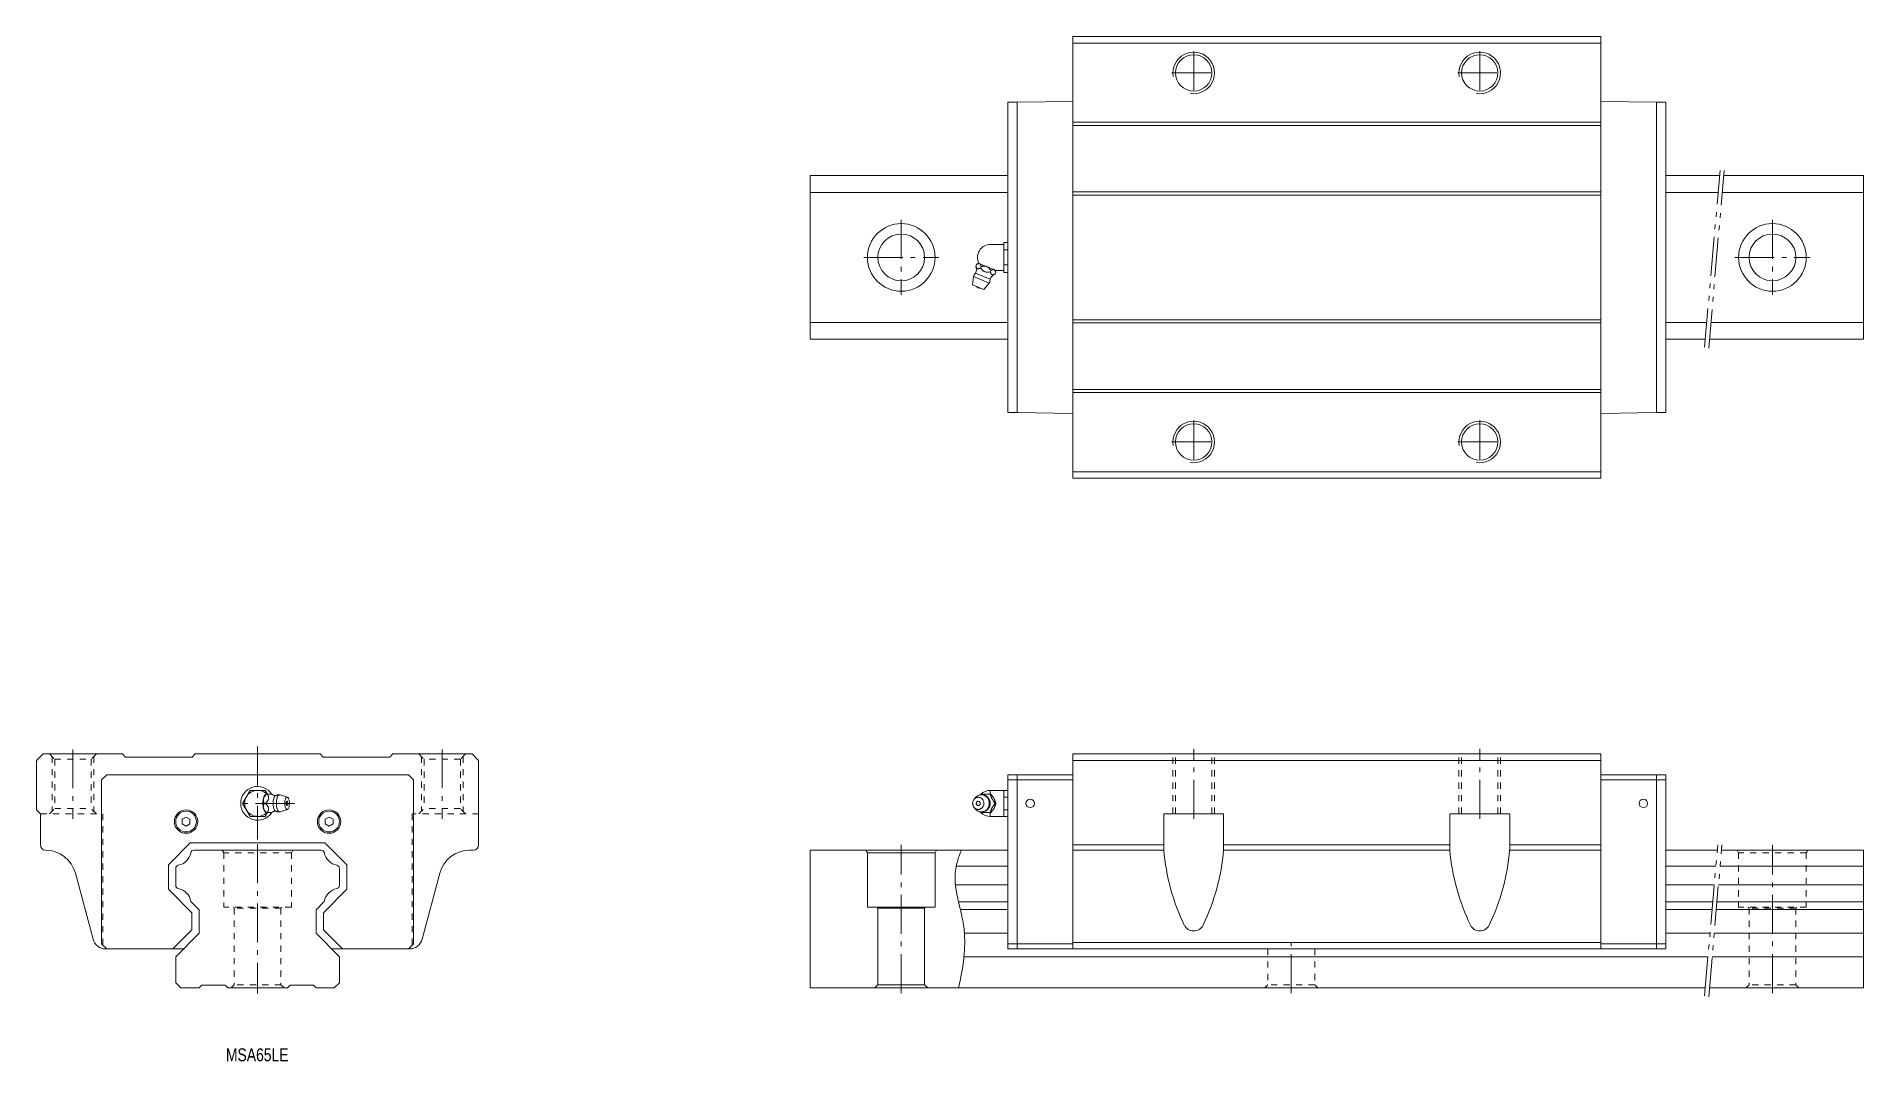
# Model space of a CAD drawing. Header units: inches. Extents: x -85 to 618, y -28 to 366.
import ezdxf

# ---------------------------------------------------------------- set-up
doc = ezdxf.new("R2010")
doc.units = ezdxf.units.IN
for name, pattern in [('CENTER', [22.8, 15, -3, 1.8, -3]), ('DASHED', [4.8, 2.4, -2.4]), ('PHANTOM', [27.6, 15, -3, 1.8, -3, 1.8, -3])]:
    doc.linetypes.add(name, pattern=pattern)
doc.layers.add('MSA45E [1]', color=7, linetype='Continuous', lineweight=0)
doc.styles.add('CK_TEXT_STYLE_0041', font='', dxfattribs={"width": 0.8, "height": 5})
doc.styles.get('CK_TEXT_STYLE_0041').set_extended_font_data('SMOOTH')

msp = doc.modelspace()

# ---------------------------------------------------------------- texts
at = {"layer": 'MSA45E [1]', "color": 4, "lineweight": 0, "insert": (-0.13, -23.25), "char_height": 5, "attachment_point": 2, "line_spacing_factor": 0.96, "style": 'CK_TEXT_STYLE_0041'}
msp.add_mtext('MSA65LE', dxfattribs=at)

# ---------------------------------------------------------------- linework, layer by layer
at = {"layer": 'MSA45E [1]', "color": 4, "linetype": 'Continuous', "lineweight": 0}
for p, q in [((313.46, 366.07), (313.46, 196.07)), ((313.46, 366.07), (516.46, 366.07)), ((516.46, 366.07), (516.46, 196.07)), ((313.46, 363.57), (516.46, 363.57)), ((288.46, 340.77), (288.46, 221.37)), ((288.46, 340.77), (292.06, 340.77)), ((313.46, 341.07), (292.06, 340.77)), ((292.06, 340.77), (292.06, 221.37)), ((516.46, 341.07), (537.86, 340.77)), ((537.86, 340.77), (537.86, 221.37)), ((541.46, 340.77), (537.86, 340.77)), ((541.46, 340.77), (541.46, 221.37)), ((313.46, 333.07), (516.46, 333.07)), ((313.46, 331.87), (516.46, 331.87)), ((212.5, 312.57), (288.46, 312.57)), ((212.5, 249.57), (212.5, 312.57)), ((541.46, 312.57), (562.18, 312.57)), ((563.79, 312.57), (617.5, 312.57)), ((617.5, 249.57), (617.5, 312.57)), ((212.5, 306.07), (288.46, 306.07)), ((313.46, 306.27), (516.46, 306.27)), ((313.46, 305.07), (516.46, 305.07)), ((541.46, 306.07), (561.61, 306.07)), ((563.22, 306.07), (617.5, 306.07)), ((286.97, 286.07, 0), (281.81, 286.07, 0)), ((286.97, 286.84), (286.97, 275.3)), ((286.97, 286.84), (288.46, 286.84)), ((286.97, 283.96), (288.46, 283.96)), ((288.46, 286.84), (288.46, 275.3)), ((541.46, 286.84), (541.46, 275.3)), ((276.11, 274.97, -0.2), (278.89, 273.82, -0.2)), ((276.17, 277.82, -0.2), (276.4, 278.37, -0.2)), ((277.58, 278.69, -0.2), (277.18, 278.86, -0.2)), ((277.58, 278.69, -0.2), (277.65, 278.66, -0.2)), ((280.34, 277.55, -0.2), (277.65, 278.66, -0.2)), ((278.03, 277.04, -0.2), (278.26, 277.6, -0.2)), ((280.34, 277.55, -0.2), (280.49, 277.49, -0.2)), ((283.18, 276.37, -0.2), (280.49, 277.49, -0.2)), ((281.77, 275.5, -0.2), (282, 276.05, -0.2)), ((283.18, 276.37, -0.2), (283.26, 276.34, -0.2)), ((283.65, 276.18, -0.2), (283.26, 276.34, -0.2)), ((283.63, 274.72, -0.2), (283.86, 275.28, -0.2)), ((286.97, 276.07, 0), (283.67, 276.07, 0)), ((286.97, 278.18), (288.46, 278.18)), ((286.97, 275.3), (288.46, 275.3)), ((274.96, 270.47, -0.2), (275.26, 273.7, -0.2)), ((274.96, 270.47, -0.2), (277.13, 269.57, -0.2)), ((275.26, 273.7, -0.2), (278.31, 272.44, -0.2)), ((277.13, 269.57, -0.2), (279.3, 268.67, -0.2)), ((278.31, 272.44, -0.2), (281.36, 271.17, -0.2)), ((278.89, 273.82, -0.2), (281.66, 272.67, -0.2)), ((281.36, 271.17, -0.2), (279.3, 268.67, -0.2)), ((212.5, 256.07), (288.46, 256.07)), ((313.46, 257.07), (516.46, 257.07)), ((313.46, 255.87), (516.46, 255.87)), ((541.46, 256.07), (557.24, 256.07)), ((558.85, 256.07), (617.5, 256.07)), ((212.5, 249.57), (288.46, 249.57)), ((541.46, 249.57), (556.67, 249.57)), ((558.28, 249.57), (617.5, 249.57)), ((313.46, 230.27), (516.46, 230.27)), ((313.46, 229.07), (516.46, 229.07)), ((288.46, 221.37), (292.06, 221.37)), ((313.46, 221.07), (292.06, 221.37)), ((516.46, 221.07), (537.86, 221.37)), ((541.46, 221.37), (537.86, 221.37)), ((313.46, 198.57), (516.46, 198.57)), ((313.46, 196.07), (516.46, 196.07)), ((-82.5, 90), (-85, 87.5)), ((-85, 87.5), (-85, 68.5)), ((-82.5, 90), (-52, 90)), ((-52, 90), (-50.8, 88.8)), ((-50.8, 88.8), (-25.2, 88.8)), ((-24, 90), (-25.2, 88.8)), ((24, 90), (-24, 90)), ((24, 90), (25.2, 88.8)), ((50.8, 88.8), (25.2, 88.8)), ((52, 90), (50.8, 88.8)), ((82.5, 90), (52, 90)), ((85, 87.5), (82.5, 90)), ((85, 87.5), (85, 55)), ((313.46, 90), (516.46, 90)), ((313.46, 15), (313.46, 90)), ((313.46, 87.5), (516.46, 87.5)), ((516.46, 15), (516.46, 90)), ((-60, 80), (-58, 82)), ((-60, 80), (-60, 17)), ((-58, 82), (0, 82)), ((58, 82), (0, 82)), ((60, 80), (58, 82)), ((60, 80), (60, 17)), ((288.46, 15), (288.46, 82)), ((288.46, 82), (313.46, 82)), ((288.46, 80), (313.46, 80)), ((292.06, 15), (292.06, 82)), ((516.46, 82), (541.46, 82)), ((516.46, 80), (541.46, 80)), ((537.86, 15), (537.86, 82)), ((541.46, 15), (541.46, 82)), ((-2.89, 75.99, -10.15), (-5.77, 71, -10.15)), ((-5.77, 71, -10.15), (-2.89, 65.99, -10.16)), ((2.9, 75.99, -10.16), (-2.89, 75.99, -10.16)), ((2.22, 72.68), (2.25, 72.82)), ((3.09, 71), (2.54, 71)), ((3.76, 74.48, -9.81), (2.9, 75.99, -10.16)), ((3.22, 74.5), (3.31, 74.5)), ((3.87, 74.5), (3.31, 74.5)), ((3.87, 74.5), (5.51, 74.5)), ((8.64, 74.27), (11.45, 73.33)), ((275.52, 72.58, 10.72), (276.06, 73.22, 10.72)), ((278.03, 74.5, 10.72), (281.77, 74.5, 10.72)), ((281.73, 76), (281.73, 74.49, 3.58)), ((288.46, 76), (281.73, 76)), ((281.77, 74.5, 10.72), (282, 74.5, 10.72)), ((283.18, 72.82, 10.72), (283.26, 72.68, 10.72)), ((283.63, 71, 10.72), (283.86, 71, 10.72)), ((286.97, 76), (286.97, 66)), ((288.46, 73.45, 4.36), (286.97, 73.45, 4.36)), ((288.46, 76), (288.46, 66)), ((-85, 68.5), (-83.5, 67)), ((-83.5, 67), (-83.5, 55)), ((-27.5, 65.73), (-29, 64.87)), ((-29, 64.87), (-29, 63.13)), ((-26, 64.87), (-27.5, 65.73)), ((-26, 64.87), (-26, 63.13)), ((-2.89, 65.99, -10.16), (2.89, 66, -10.15)), ((2.25, 69.18), (2.22, 69.32)), ((2.89, 66, -10.15), (3.76, 67.51, -9.81)), ((3.31, 67.5), (3.22, 67.5)), ((3.87, 67.5), (3.31, 67.5)), ((5.5, 67.5), (3.87, 67.5)), ((11.45, 68.67), (8.64, 67.72)), ((27.5, 65.73), (26, 64.87)), ((26, 64.87), (26, 63.13)), ((29, 64.87), (27.5, 65.73)), ((29, 64.87), (29, 63.13)), ((276.06, 68.78, 10.72), (275.52, 69.42, 10.72)), ((281.77, 67.5, 10.72), (278.03, 67.5, 10.72)), ((281.73, 66), (281.73, 67.51, 3.58)), ((288.46, 66), (281.73, 66)), ((281.77, 67.5, 10.72), (282, 67.5, 10.72)), ((283.26, 69.32, 10.72), (283.18, 69.18, 10.72)), ((288.46, 68.53, 4.35), (286.97, 68.53, 4.35)), ((348.46, 67), (371.46, 67)), ((348.46, 53), (348.46, 67)), ((371.46, 53), (371.46, 67)), ((458.46, 53), (458.46, 67)), ((458.46, 67), (481.46, 67)), ((481.46, 53), (481.46, 67)), ((-27.5, 62.27), (-29, 63.13)), ((-26, 63.13), (-27.5, 62.27)), ((27.5, 62.27), (26, 63.13)), ((29, 63.13), (27.5, 62.27)), ((-25.91, 55.8), (-34.3, 47.41)), ((25.91, 55.8), (-25.91, 55.8)), ((25.91, 55.8), (34.3, 47.41)), ((83, 53), (81.66, 53)), ((212.5, 53), (288.46, 53)), ((212.5, 0), (212.5, 53)), ((233.92, 53), (234.5, 52)), ((260.5, 52), (234.5, 52)), ((234.5, 52), (234.5, 31)), ((261.08, 53), (260.5, 52)), ((260.5, 52), (260.5, 31)), ((313.46, 55), (348.46, 55)), ((313.46, 53), (348.46, 53)), ((371.46, 55), (458.46, 55)), ((371.46, 53), (458.46, 53)), ((481.46, 55), (516.46, 55)), ((481.46, 53), (516.46, 53)), ((541.46, 53), (561.31, 53)), ((562.91, 53), (617.5, 53)), ((617.5, 53), (617.5, 0)), ((-70.07, 44.11), (-63.26, 18.71)), ((-34.3, 47.41), (-34.3, 37.94)), ((34.3, 47.41), (34.3, 37.94)), ((70.07, 44.11), (63.26, 18.71)), ((268.66, 46.89), (288.46, 46.89)), ((541.46, 46.89), (560.77, 46.89)), ((562.38, 46.89), (617.5, 46.89)), ((-34.3, 37.94), (-25.3, 28.94)), ((34.3, 37.94), (25.3, 28.94)), ((268.33, 39.69), (288.46, 39.69)), ((541.46, 39.69), (560.14, 39.69)), ((561.75, 39.69), (617.5, 39.69)), ((-25.3, 28.94), (-25.3, 22.3)), ((25.3, 28.94), (25.3, 22.3)), ((260.5, 31), (234.5, 31)), ((238.2, 31), (238.5, 30.7)), ((256.5, 30.7), (238.5, 30.7)), ((238.5, 30.7), (238.5, 1.2)), ((256.8, 31), (256.5, 30.7)), ((256.5, 30.7), (256.5, 1.2)), ((269.54, 33.06), (288.46, 33.06)), ((270.24, 30.14), (288.46, 30.14)), ((541.46, 33.06), (559.56, 33.06)), ((541.46, 30.14), (559.31, 30.14)), ((560.91, 30.14), (617.5, 30.14)), ((561.17, 33.06), (617.5, 33.06)), ((-32.6, 15), (-25.3, 22.3)), ((32.6, 15), (25.3, 22.3)), ((271.78, 21.1), (288.46, 21.1)), ((541.46, 21.1), (558.52, 21.1)), ((560.12, 21.1), (617.5, 21.1)), ((-60, 17), (-58, 15)), ((-59.3, 15), (-28.5, 15)), ((-58.43, 15), (-42.15, 15)), ((59.3, 15), (28.5, 15)), ((58.43, 15), (42.15, 15)), ((60, 17), (58, 15)), ((288.46, 17), (313.46, 17)), ((288.46, 15), (541.46, 15)), ((313.46, 17.5), (516.46, 17.5)), ((541.46, 17), (516.46, 17)), ((271.64, 12), (557.72, 12)), ((559.33, 12), (617.5, 12)), ((212.5, 0), (556.67, 0)), ((238.5, 1.2), (237.3, 0)), ((256.5, 1.2), (238.5, 1.2)), ((257.7, 0), (256.5, 1.2)), ((558.28, 0), (617.5, 0))]:
    msp.add_line(p, q, dxfattribs=at)
at = {"layer": 'MSA45E [1]', "color": 253, "linetype": 'CENTER', "lineweight": 0}
for p, q in [((359.96, 360.47), (359.96, 343.67)), ((469.96, 360.47), (469.96, 343.67)), ((351.56, 352.07), (368.36, 352.07)), ((461.56, 352.07), (478.36, 352.07)), ((247.5, 295.47), (247.5, 266.67)), ((582.5, 295.47), (582.5, 266.67)), ((233.1, 281.07), (261.9, 281.07)), ((568.1, 281.07), (596.9, 281.07)), ((359.96, 218.47), (359.96, 201.67)), ((469.96, 218.47), (469.96, 201.67)), ((351.56, 210.07), (368.36, 210.07)), ((461.56, 210.07), (478.36, 210.07)), ((-71, 91.79), (-71, 65)), ((0, 92.88), (0, 57.09)), ((71, 91.79), (71, 65)), ((359.96, 65), (359.96, 92)), ((469.96, 65), (469.96, 92)), ((14.24, 71), (-8.57, 71)), ((0, 55.26), (0, -2.22)), ((247.5, -2), (247.5, 55)), ((582.5, -2), (582.5, 55)), ((397.5, -2), (397.5, 17.5))]:
    msp.add_line(p, q, dxfattribs=at)
at = {"layer": 'MSA45E [1]', "color": 253, "linetype": 'PHANTOM', "lineweight": 0}
for p, q in [((556.41, 246.53), (562.36, 314.57)), ((557.98, 246.14), (563.96, 314.57)), ((556.41, -3.04), (561.48, 55)), ((557.98, -3.43), (563.09, 55))]:
    msp.add_line(p, q, dxfattribs=at)
at = {"layer": 'MSA45E [1]', "color": 253, "linetype": 'DASHED', "lineweight": 0}
for p, q in [((-80, 90), (-78, 88)), ((-79, 89), (-79, 68)), ((-78, 88), (-64, 88)), ((-78, 88), (-78, 69)), ((-62, 90), (-64, 88)), ((-64, 88), (-64, 69)), ((-63, 89), (-63, 68)), ((62, 90), (64, 88)), ((63, 89), (63, 68)), ((78, 88), (64, 88)), ((64, 88), (64, 69)), ((80, 90), (78, 88)), ((78, 88), (78, 69)), ((79, 89), (79, 68)), ((351.96, 67), (351.96, 90)), ((352.96, 67), (352.96, 90)), ((366.96, 67), (366.96, 90)), ((367.96, 67), (367.96, 90)), ((461.96, 67), (461.96, 90)), ((462.96, 67), (462.96, 90)), ((476.96, 67), (476.96, 90)), ((477.96, 67), (477.96, 90)), ((275.16, 71, 10.72), (274.96, 71, 10.72)), ((-83.5, 67), (-59.5, 67)), ((-80, 67), (-78, 69)), ((-78, 69), (-64, 69)), ((-62, 67), (-64, 69)), ((-59.5, 67), (-59.5, 15.12)), ((85, 67), (59.5, 67)), ((59.5, 67), (59.5, 15.12)), ((62, 67), (64, 69)), ((78, 69), (64, 69)), ((80, 67), (78, 69)), ((-13.58, 53), (-13, 52)), ((-13.58, 53), (-13, 52)), ((-13, 52), (-13, 31)), ((-13, 52), (-13, 31)), ((13, 52), (-13, 52)), ((13.58, 53), (13, 52)), ((13.58, 53), (13, 52)), ((13, 52), (13, 31)), ((13, 52), (13, 31)), ((568.92, 53), (569.5, 52)), ((595.5, 52), (569.5, 52)), ((569.5, 52), (569.5, 31)), ((596.08, 53), (595.5, 52)), ((595.5, 52), (595.5, 31)), ((13, 31), (-13, 31)), ((-9.3, 31), (-9, 30.7)), ((-9.3, 31), (-9, 30.7)), ((-9, 30.7), (-9, 1.2)), ((9, 30.7), (-9, 30.7)), ((9.3, 31), (9, 30.7)), ((9.3, 31), (9, 30.7)), ((9, 30.7), (9, 1.2)), ((595.5, 31), (569.5, 31)), ((573.2, 31), (573.5, 30.7)), ((591.5, 30.7), (573.5, 30.7)), ((573.5, 30.7), (573.5, 1.2)), ((591.8, 31), (591.5, 30.7)), ((591.5, 30.7), (591.5, 1.2)), ((388.5, 15), (388.5, 1.2)), ((406.5, 15), (406.5, 1.2)), ((-9, 1.2), (-10.2, 0)), ((9, 1.2), (-9, 1.2)), ((10.2, 0), (9, 1.2)), ((388.5, 1.2), (387.3, 0)), ((406.5, 1.2), (388.5, 1.2)), ((407.7, 0), (406.5, 1.2)), ((573.5, 1.2), (572.3, 0)), ((591.5, 1.2), (573.5, 1.2)), ((592.7, 0), (591.5, 1.2))]:
    msp.add_line(p, q, dxfattribs=at)
at = {"layer": 'MSA45E [1]', "color": 4, "linetype": 'Continuous', "lineweight": 0, "extrusion": (2.92317e-06, 1.46166e-06, 1)}
msp.add_line((-24.5, 53, 0), (24.5, 53, 0), dxfattribs=at)
at = {"layer": 'MSA45E [1]', "color": 4, "linetype": 'Continuous', "lineweight": 0, "extrusion": (2.92317e-06, 0, 1)}
for p, q in [((-31.5, 46, 0), (-31.5, 39.4, 0)), ((31.5, 46, 0), (31.5, 39.4, 0)), ((-25.65, 33.25, 0), (-22.5, 30.1, 0)), ((-22.5, 30.1, 0), (-22.5, 21, 0)), ((25.65, 33.25, 0), (22.5, 30.1, 0)), ((25.65, 33.25, 0), (22.5, 30.1, 0)), ((22.5, 30.1, 0), (22.5, 21, 0)), ((-22.5, 21, 0), (-31.5, 12, 0)), ((22.5, 21, 0), (31.5, 12, 0)), ((-31.5, 12, 0), (-31.5, 2, 0)), ((31.5, 12, 0), (31.5, 2, 0)), ((-31.5, 2, 0), (-29.5, 0, 0)), ((-29.5, 0, 0), (-22.5, 0, 0)), ((-21.5, 1, 0), (-22.5, 0, 0)), ((-21.5, 1, 0), (-12.5, 1, 0)), ((-12.5, 1, 0), (-11.5, 0, 0)), ((-11.5, 0, 0), (11.5, 0, 0)), ((12.5, 1, 0), (11.5, 0, 0)), ((21.5, 1, 0), (12.5, 1, 0)), ((21.5, 1, 0), (22.5, 0, 0)), ((29.5, 0, 0), (22.5, 0, 0)), ((31.5, 2, 0), (29.5, 0, 0))]:
    msp.add_line(p, q, dxfattribs=at)
at = {"layer": 'MSA45E [1]', "color": 4, "linetype": 'Continuous', "lineweight": 0}
for points in [[(276.17, 277.82), (276.2, 277.73), (276.23, 277.64), (276.26, 277.55), (276.3, 277.47), (276.33, 277.38), (276.37, 277.3), (276.4, 277.22), (276.44, 277.14), (276.48, 277.07), (276.51, 277.02), (276.54, 276.98), (276.56, 276.94), (276.59, 276.91), (276.63, 276.87), (276.66, 276.84), (276.69, 276.81), (276.73, 276.78), (276.76, 276.76), (276.8, 276.74), (276.84, 276.73), (276.89, 276.71), (276.93, 276.71), (276.97, 276.7), (277.02, 276.7), (277.07, 276.7), (277.11, 276.7), (277.16, 276.71), (277.25, 276.73), (277.35, 276.76), (277.45, 276.79), (277.54, 276.82), (277.64, 276.86), (277.74, 276.91), (277.84, 276.95), (277.94, 277), (278.03, 277.04)], [(277.58, 278.69), (277.55, 278.7), (277.52, 278.71), (277.48, 278.71), (277.45, 278.72), (277.41, 278.72), (277.38, 278.72), (277.34, 278.72), (277.31, 278.71), (277.27, 278.71), (277.18, 278.69), (277.08, 278.66), (276.99, 278.63), (276.89, 278.59), (276.79, 278.55), (276.69, 278.51), (276.59, 278.46), (276.5, 278.42), (276.4, 278.37)], [(278.03, 277.04), (278.19, 276.85), (278.35, 276.66), (278.51, 276.46), (278.68, 276.28), (278.85, 276.1), (279.03, 275.94), (279.23, 275.79), (279.43, 275.67), (279.65, 275.56), (279.87, 275.49), (280.1, 275.44), (280.34, 275.41), (280.57, 275.4), (280.81, 275.41), (281.05, 275.42), (281.29, 275.45), (281.53, 275.47), (281.77, 275.5)], [(280.34, 277.55), (280.28, 277.57), (280.22, 277.59), (280.15, 277.61), (280.09, 277.62), (280.03, 277.64), (279.96, 277.65), (279.9, 277.66), (279.83, 277.67), (279.76, 277.67), (279.6, 277.68), (279.43, 277.69), (279.26, 277.69), (279.1, 277.68), (278.93, 277.67), (278.76, 277.65), (278.6, 277.63), (278.43, 277.62), (278.26, 277.6)], [(282, 276.05), (281.91, 276.16), (281.82, 276.28), (281.73, 276.39), (281.63, 276.5), (281.54, 276.61), (281.45, 276.72), (281.35, 276.82), (281.25, 276.93), (281.15, 277.03), (281.08, 277.08), (281.02, 277.14), (280.95, 277.2), (280.88, 277.25), (280.81, 277.3), (280.74, 277.35), (280.67, 277.39), (280.59, 277.44), (280.52, 277.47), (280.51, 277.48), (280.51, 277.48), (280.51, 277.48), (280.51, 277.48), (280.5, 277.48), (280.5, 277.48), (280.5, 277.48), (280.49, 277.49), (280.49, 277.49)], [(281.77, 275.5), (281.8, 275.41), (281.83, 275.32), (281.86, 275.23), (281.9, 275.15), (281.93, 275.06), (281.97, 274.98), (282, 274.9), (282.04, 274.82), (282.08, 274.75), (282.11, 274.7), (282.14, 274.66), (282.17, 274.62), (282.2, 274.59), (282.23, 274.55), (282.26, 274.52), (282.29, 274.49), (282.33, 274.46), (282.36, 274.44), (282.4, 274.42), (282.44, 274.41), (282.49, 274.39), (282.53, 274.39), (282.57, 274.38), (282.62, 274.38), (282.67, 274.38), (282.71, 274.38), (282.76, 274.39), (282.85, 274.41), (282.95, 274.44), (283.05, 274.47), (283.14, 274.5), (283.24, 274.54), (283.34, 274.59), (283.44, 274.63), (283.54, 274.68), (283.63, 274.72)], [(283.18, 276.37), (283.12, 276.39), (283.06, 276.4), (283, 276.4), (282.94, 276.4), (282.88, 276.39), (282.81, 276.38), (282.75, 276.36), (282.68, 276.34), (282.61, 276.32), (282.55, 276.29), (282.48, 276.27), (282.41, 276.24), (282.34, 276.21), (282.27, 276.18), (282.2, 276.15), (282.14, 276.12), (282.07, 276.08), (282, 276.05)], [(2.22, 72.68), (2.18, 72.47), (2.15, 72.27), (2.12, 72.07), (2.1, 71.88), (2.08, 71.69), (2.07, 71.5), (2.06, 71.33), (2.06, 71.16), (2.05, 71), (2.05, 71), (2.06, 70.83), (2.06, 70.67), (2.07, 70.49), (2.08, 70.31), (2.1, 70.12), (2.12, 69.92), (2.15, 69.72), (2.18, 69.52), (2.22, 69.32)], [(2.22, 72.68), (2.21, 72.62), (2.2, 72.56), (2.2, 72.51), (2.2, 72.45), (2.19, 72.39), (2.19, 72.34), (2.2, 72.28), (2.2, 72.23), (2.21, 72.17), (2.22, 72.04), (2.25, 71.9), (2.28, 71.77), (2.32, 71.64), (2.36, 71.51), (2.4, 71.38), (2.45, 71.25), (2.49, 71.12), (2.54, 71)], [(2.54, 71), (2.51, 70.91), (2.48, 70.82), (2.44, 70.73), (2.41, 70.64), (2.38, 70.55), (2.35, 70.46), (2.33, 70.37), (2.3, 70.28), (2.28, 70.19), (2.25, 70.1), (2.23, 70), (2.22, 69.91), (2.21, 69.81), (2.2, 69.72), (2.19, 69.62), (2.2, 69.52), (2.2, 69.42), (2.22, 69.32)], [(3.31, 74.5), (3.23, 74.39), (3.14, 74.28), (3.05, 74.17), (2.96, 74.06), (2.88, 73.95), (2.79, 73.83), (2.71, 73.72), (2.64, 73.61), (2.56, 73.49), (2.52, 73.42), (2.48, 73.35), (2.44, 73.28), (2.4, 73.21), (2.37, 73.14), (2.33, 73.06), (2.3, 72.99), (2.28, 72.91), (2.26, 72.84), (2.26, 72.84), (2.26, 72.84), (2.25, 72.83), (2.25, 72.83), (2.25, 72.83), (2.25, 72.82), (2.25, 72.82), (2.25, 72.82), (2.25, 72.82)], [(3.09, 74.4), (2.96, 74.31), (2.84, 74.19), (2.73, 74.04), (2.63, 73.87), (2.53, 73.68), (2.45, 73.47), (2.37, 73.26), (2.31, 73.04), (2.25, 72.82)], [(3.07, 74.4), (3.08, 74.4), (3.08, 74.41), (3.09, 74.41), (3.09, 74.41), (3.1, 74.41), (3.1, 74.42), (3.11, 74.42), (3.12, 74.42), (3.12, 74.43), (3.13, 74.43), (3.13, 74.43), (3.13, 74.43), (3.14, 74.44), (3.14, 74.44), (3.15, 74.44), (3.15, 74.45), (3.16, 74.45), (3.16, 74.45), (3.17, 74.46), (3.17, 74.46), (3.18, 74.46), (3.18, 74.46), (3.18, 74.47), (3.19, 74.47), (3.19, 74.47), (3.2, 74.48), (3.2, 74.48), (3.2, 74.48), (3.21, 74.49), (3.21, 74.49), (3.21, 74.49), (3.22, 74.49), (3.22, 74.5), (3.23, 74.5), (3.23, 74.5), (3.23, 74.51)], [(5.5, 74.5), (5.52, 74.49), (5.53, 74.48), (5.54, 74.47), (5.56, 74.46), (5.57, 74.45), (5.59, 74.44), (5.6, 74.43), (5.62, 74.42), (5.63, 74.41), (5.66, 74.39), (5.69, 74.37), (5.73, 74.35), (5.76, 74.34), (5.79, 74.32), (5.83, 74.3), (5.86, 74.28), (5.9, 74.26), (5.93, 74.25), (5.97, 74.23), (6.01, 74.21), (6.05, 74.2), (6.1, 74.18), (6.14, 74.17), (6.18, 74.15), (6.22, 74.14), (6.27, 74.12), (6.31, 74.11), (6.36, 74.1), (6.4, 74.08), (6.45, 74.07), (6.5, 74.06), (6.55, 74.05), (6.59, 74.04), (6.64, 74.03), (6.69, 74.03), (6.74, 74.02), (6.77, 74.02), (6.8, 74.01), (6.83, 74.01), (6.85, 74.01), (6.88, 74.01), (6.91, 74.01), (6.94, 74), (6.97, 74), (7, 74)], [(6.82, 73.91), (6.62, 73.73), (6.5, 73.57), (6.41, 73.41), (6.3, 73.18), (6.2, 72.88), (6.1, 72.52), (6.03, 72.13), (5.98, 71.74), (5.95, 71.41), (5.94, 71.1), (5.94, 71), (5.94, 71), (5.96, 70.45), (5.99, 70.11), (6.06, 69.69), (6.13, 69.34), (6.21, 69.06), (6.32, 68.76), (6.42, 68.56), (6.54, 68.37), (6.65, 68.23), (6.77, 68.11), (6.82, 68.08)], [(6.81, 73.91), (6.82, 73.91), (6.82, 73.91), (6.83, 73.92), (6.83, 73.92), (6.84, 73.92), (6.84, 73.92), (6.85, 73.93), (6.85, 73.93), (6.85, 73.93), (6.89, 73.96), (6.93, 73.98), (6.97, 74), (7, 74.02), (7.04, 74.04), (7.08, 74.06), (7.12, 74.08), (7.16, 74.1), (7.2, 74.11), (7.25, 74.13), (7.29, 74.15), (7.33, 74.16), (7.37, 74.17), (7.41, 74.19), (7.45, 74.2), (7.49, 74.21), (7.54, 74.23), (7.58, 74.24), (7.62, 74.25), (7.67, 74.26), (7.71, 74.27), (7.75, 74.27), (7.79, 74.28), (7.84, 74.29), (7.88, 74.29), (7.93, 74.3), (7.97, 74.3), (8.02, 74.31), (8.07, 74.31), (8.11, 74.31), (8.16, 74.32), (8.21, 74.32), (8.26, 74.32), (8.3, 74.31), (8.35, 74.31), (8.4, 74.31), (8.41, 74.31), (8.43, 74.3), (8.45, 74.3), (8.46, 74.3), (8.48, 74.3), (8.5, 74.29), (8.51, 74.29), (8.53, 74.29), (8.54, 74.28)], [(8.48, 74.3), (8.27, 74.25), (8.14, 74.18), (8.03, 74.08), (7.93, 73.97), (7.81, 73.79), (7.71, 73.61), (7.59, 73.36), (7.48, 73.04), (7.38, 72.65), (7.3, 72.22), (7.25, 71.8), (7.22, 71.44), (7.21, 71.1), (7.21, 71), (7.21, 71), (7.24, 70.36), (7.27, 70), (7.32, 69.67), (7.4, 69.26), (7.5, 68.91), (7.6, 68.62), (7.71, 68.38), (7.81, 68.2), (7.9, 68.06), (8.02, 67.92), (8.13, 67.83), (8.24, 67.75), (8.37, 67.71), (8.48, 67.7), (8.6, 67.71), (8.64, 67.72)], [(8.64, 74.27), (8.62, 74.28), (8.6, 74.28), (8.58, 74.28), (8.57, 74.29), (8.55, 74.29), (8.53, 74.29), (8.51, 74.3), (8.49, 74.3), (8.48, 74.3)], [(12.24, 71), (12.21, 71.57), (12.18, 71.86), (12.1, 72.24), (12.03, 72.51), (11.94, 72.74), (11.84, 72.94), (11.74, 73.1), (11.65, 73.2), (11.57, 73.27), (11.49, 73.31), (11.38, 73.34), (11.28, 73.34), (11.18, 73.31), (11.09, 73.26), (10.99, 73.16), (10.89, 73.04), (10.79, 72.86), (10.69, 72.62), (10.6, 72.32), (10.52, 71.98), (10.48, 71.64), (10.45, 71.35), (10.44, 71.08), (10.44, 71), (10.44, 71), (10.47, 70.43), (10.5, 70.14), (10.58, 69.75), (10.65, 69.49), (10.74, 69.25), (10.84, 69.05), (10.94, 68.89), (11.02, 68.8), (11.11, 68.73), (11.19, 68.68), (11.3, 68.65), (11.4, 68.65), (11.5, 68.68), (11.59, 68.74), (11.69, 68.84), (11.79, 68.96), (11.89, 69.13), (11.99, 69.37), (12.08, 69.67), (12.16, 70.01), (12.2, 70.35), (12.23, 70.64), (12.24, 70.91), (12.24, 71)], [(11.54, 71.64), (11.44, 71.79), (11.38, 71.82), (11.33, 71.83), (11.27, 71.81), (11.22, 71.76), (11.16, 71.68), (11.11, 71.57), (11.06, 71.38), (11.03, 71.2), (11.02, 71.04), (11.02, 71), (11.02, 71), (11.02, 70.9), (11.03, 70.79), (11.05, 70.68), (11.07, 70.56), (11.1, 70.44), (11.15, 70.33), (11.21, 70.25), (11.27, 70.19), (11.34, 70.17)], [(11.34, 70.17), (11.36, 70.17), (11.39, 70.18), (11.41, 70.19), (11.44, 70.21), (11.46, 70.23), (11.48, 70.25), (11.5, 70.28), (11.52, 70.31), (11.54, 70.35)], [(276.06, 73.22), (276.44, 73.61), (276.64, 73.76), (276.89, 73.92), (277.09, 74.03), (277.33, 74.12), (277.58, 74.2), (277.83, 74.26), (278.04, 74.29), (278.31, 74.3)], [(281.68, 71), (281.68, 70.95), (281.68, 70.9), (281.67, 70.85), (281.67, 70.8), (281.67, 70.75), (281.66, 70.7), (281.66, 70.65), (281.65, 70.6), (281.65, 70.55), (281.64, 70.49), (281.63, 70.44), (281.62, 70.39), (281.61, 70.34), (281.6, 70.28), (281.59, 70.23), (281.58, 70.18), (281.56, 70.13), (281.55, 70.08), (281.53, 70.02), (281.52, 69.97), (281.5, 69.92), (281.48, 69.87), (281.46, 69.82), (281.45, 69.77), (281.43, 69.72), (281.41, 69.67), (281.38, 69.62), (281.36, 69.57), (281.34, 69.53), (281.31, 69.48), (281.29, 69.43), (281.26, 69.38), (281.24, 69.34), (281.21, 69.29), (281.18, 69.24), (281.16, 69.2), (281.13, 69.15), (281.1, 69.11), (281.07, 69.06), (281.04, 69.02), (281, 68.98), (280.97, 68.93), (280.94, 68.89), (280.9, 68.85), (280.87, 68.81), (280.83, 68.77), (280.8, 68.73), (280.76, 68.69), (280.72, 68.65), (280.69, 68.62), (280.65, 68.58), (280.61, 68.54), (280.57, 68.51), (280.53, 68.47), (280.49, 68.44), (280.45, 68.4), (280.41, 68.37), (280.36, 68.34), (280.32, 68.3), (280.28, 68.27), (280.23, 68.24), (280.19, 68.21), (280.15, 68.18), (280.1, 68.16), (280.06, 68.13), (280.01, 68.1), (279.96, 68.08), (279.92, 68.05), (279.87, 68.03), (279.82, 68), (279.77, 67.98), (279.73, 67.96), (279.68, 67.94), (279.63, 67.92), (279.58, 67.9), (279.53, 67.88), (279.48, 67.86), (279.43, 67.84), (279.38, 67.83), (279.33, 67.81), (279.28, 67.8), (279.23, 67.79), (279.18, 67.77), (279.13, 67.76), (279.08, 67.75), (279.03, 67.74), (278.97, 67.73), (278.92, 67.72), (278.87, 67.71), (278.82, 67.71), (278.77, 67.7), (278.72, 67.7), (278.66, 67.69), (278.61, 67.69), (278.56, 67.68), (278.51, 67.68), (278.46, 67.68), (278.4, 67.68), (278.35, 67.68), (278.3, 67.68), (278.25, 67.69), (278.2, 67.69), (278.14, 67.7), (278.09, 67.7), (278.04, 67.71), (277.99, 67.71), (277.94, 67.72), (277.89, 67.73), (277.86, 67.73), (277.83, 67.74), (277.8, 67.74), (277.77, 67.75), (277.73, 67.75), (277.7, 67.76), (277.67, 67.77), (277.64, 67.77), (277.61, 67.78)], [(277.84, 74.27), (277.87, 74.27), (277.9, 74.28), (277.93, 74.28), (277.96, 74.29), (277.99, 74.29), (278.02, 74.29), (278.05, 74.3), (278.08, 74.3), (278.11, 74.3), (278.16, 74.31), (278.22, 74.31), (278.27, 74.31), (278.32, 74.32), (278.37, 74.32), (278.42, 74.32), (278.48, 74.32), (278.53, 74.32), (278.58, 74.31), (278.63, 74.31), (278.68, 74.31), (278.73, 74.3), (278.79, 74.3), (278.84, 74.29), (278.89, 74.28), (278.94, 74.28), (278.99, 74.27), (279.04, 74.26), (279.09, 74.25), (279.14, 74.24), (279.19, 74.22), (279.24, 74.21), (279.29, 74.2), (279.34, 74.18), (279.39, 74.17), (279.44, 74.15), (279.49, 74.14), (279.54, 74.12), (279.59, 74.1), (279.63, 74.08), (279.68, 74.06), (279.73, 74.04), (279.78, 74.02), (279.82, 74), (279.87, 73.97), (279.91, 73.95), (279.96, 73.93), (280, 73.9), (280.05, 73.88), (280.09, 73.85), (280.14, 73.82), (280.18, 73.79), (280.22, 73.77), (280.26, 73.74), (280.31, 73.71), (280.35, 73.68), (280.39, 73.64), (280.43, 73.61), (280.47, 73.58), (280.51, 73.55), (280.55, 73.51), (280.59, 73.48), (280.62, 73.44), (280.66, 73.41), (280.7, 73.37), (280.73, 73.34), (280.77, 73.3), (280.81, 73.26), (280.84, 73.22), (280.87, 73.18), (280.91, 73.14), (280.94, 73.1), (280.97, 73.06), (281, 73.02), (281.03, 72.98), (281.06, 72.94), (281.09, 72.9), (281.12, 72.85), (281.15, 72.81), (281.18, 72.77), (281.21, 72.72), (281.23, 72.68), (281.26, 72.63), (281.28, 72.58), (281.31, 72.54), (281.33, 72.49), (281.35, 72.44), (281.37, 72.4), (281.4, 72.35), (281.42, 72.3), (281.44, 72.25), (281.45, 72.2), (281.47, 72.16), (281.49, 72.11), (281.51, 72.06), (281.52, 72.01), (281.54, 71.96), (281.55, 71.91), (281.57, 71.86), (281.58, 71.8), (281.59, 71.75), (281.6, 71.7), (281.61, 71.65), (281.62, 71.6), (281.63, 71.55), (281.64, 71.49), (281.65, 71.44), (281.65, 71.39), (281.66, 71.34), (281.66, 71.3), (281.67, 71.26), (281.67, 71.22), (281.67, 71.19), (281.67, 71.15), (281.67, 71.11), (281.68, 71.08), (281.68, 71.04), (281.68, 71)], [(277.85, 74.26), (277.87, 74.28), (277.89, 74.31), (277.91, 74.34), (277.93, 74.37), (277.95, 74.39), (277.97, 74.42), (277.99, 74.45), (278.01, 74.47), (278.03, 74.5)], [(281.77, 74.5), (281.8, 74.39), (281.83, 74.28), (281.86, 74.17), (281.9, 74.06), (281.93, 73.95), (281.97, 73.84), (282, 73.73), (282.04, 73.61), (282.08, 73.5), (282.11, 73.43), (282.14, 73.35), (282.17, 73.28), (282.2, 73.21), (282.23, 73.14), (282.26, 73.07), (282.29, 72.99), (282.33, 72.92), (282.36, 72.84), (282.4, 72.77), (282.44, 72.69), (282.49, 72.62), (282.53, 72.54), (282.57, 72.47), (282.62, 72.39), (282.67, 72.32), (282.71, 72.25), (282.76, 72.18), (282.85, 72.04), (282.95, 71.9), (283.05, 71.77), (283.14, 71.64), (283.24, 71.51), (283.34, 71.38), (283.44, 71.25), (283.54, 71.13), (283.63, 71)], [(283.63, 71), (283.55, 70.89), (283.47, 70.78), (283.38, 70.67), (283.3, 70.56), (283.21, 70.45), (283.13, 70.34), (283.04, 70.23), (282.96, 70.11), (282.88, 70), (282.83, 69.93), (282.78, 69.85), (282.73, 69.78), (282.69, 69.71), (282.64, 69.64), (282.6, 69.57), (282.55, 69.49), (282.51, 69.42), (282.47, 69.34), (282.42, 69.27), (282.38, 69.19), (282.35, 69.12), (282.31, 69.04), (282.27, 68.97), (282.24, 68.89), (282.21, 68.82), (282.18, 68.75), (282.15, 68.68), (282.1, 68.54), (282.05, 68.4), (282, 68.27), (281.96, 68.14), (281.92, 68.01), (281.88, 67.88), (281.84, 67.75), (281.81, 67.63), (281.77, 67.5)], [(2.25, 69.18), (2.31, 68.95), (2.37, 68.73), (2.45, 68.52), (2.53, 68.32), (2.63, 68.13), (2.73, 67.96), (2.84, 67.81), (2.96, 67.68), (3.09, 67.59)], [(2.25, 69.18), (2.28, 69.08), (2.32, 68.98), (2.36, 68.88), (2.4, 68.78), (2.45, 68.68), (2.51, 68.59), (2.57, 68.49), (2.63, 68.4), (2.69, 68.31), (2.75, 68.22), (2.82, 68.12), (2.89, 68.03), (2.96, 67.94), (3.03, 67.85), (3.1, 67.76), (3.17, 67.67), (3.24, 67.59), (3.31, 67.5)], [(3.23, 67.49), (3.22, 67.5), (3.22, 67.5), (3.22, 67.5), (3.21, 67.5), (3.21, 67.51), (3.21, 67.51), (3.2, 67.51), (3.2, 67.52), (3.2, 67.52), (3.19, 67.52), (3.19, 67.52), (3.18, 67.53), (3.18, 67.53), (3.18, 67.53), (3.17, 67.54), (3.17, 67.54), (3.16, 67.54), (3.16, 67.54), (3.15, 67.55), (3.15, 67.55), (3.15, 67.55), (3.14, 67.55), (3.14, 67.56), (3.13, 67.56), (3.13, 67.56), (3.12, 67.57), (3.12, 67.57), (3.11, 67.57), (3.11, 67.57), (3.1, 67.58), (3.1, 67.58), (3.09, 67.58), (3.09, 67.59), (3.08, 67.59), (3.08, 67.59), (3.07, 67.59)], [(6.98, 67.99), (6.97, 67.99), (6.96, 67.99), (6.95, 67.99), (6.94, 67.99), (6.93, 67.99), (6.92, 67.99), (6.91, 67.99), (6.9, 67.99), (6.89, 67.99), (6.84, 67.98), (6.79, 67.98), (6.75, 67.98), (6.7, 67.97), (6.65, 67.96), (6.6, 67.95), (6.55, 67.94), (6.51, 67.93), (6.46, 67.92), (6.42, 67.91), (6.37, 67.9), (6.33, 67.89), (6.29, 67.88), (6.24, 67.86), (6.2, 67.85), (6.16, 67.84), (6.12, 67.82), (6.08, 67.81), (6.04, 67.79), (6, 67.78), (5.97, 67.76), (5.93, 67.74), (5.89, 67.73), (5.86, 67.71), (5.83, 67.69), (5.79, 67.68), (5.76, 67.66), (5.73, 67.64), (5.7, 67.62), (5.67, 67.61), (5.64, 67.59), (5.61, 67.57), (5.58, 67.55), (5.56, 67.54), (5.53, 67.52), (5.51, 67.5), (5.51, 67.5), (5.51, 67.5), (5.5, 67.5), (5.5, 67.5), (5.5, 67.5), (5.5, 67.49), (5.5, 67.49), (5.5, 67.49), (5.49, 67.49)], [(8.54, 67.7), (8.5, 67.7), (8.45, 67.69), (8.41, 67.69), (8.37, 67.69), (8.33, 67.68), (8.29, 67.68), (8.24, 67.68), (8.2, 67.68), (8.16, 67.68), (8.11, 67.68), (8.07, 67.68), (8.02, 67.68), (7.98, 67.69), (7.93, 67.69), (7.88, 67.7), (7.84, 67.7), (7.79, 67.71), (7.75, 67.72), (7.7, 67.73), (7.66, 67.74), (7.61, 67.75), (7.57, 67.76), (7.53, 67.77), (7.49, 67.78), (7.44, 67.79), (7.4, 67.81), (7.36, 67.82), (7.32, 67.84), (7.28, 67.85), (7.24, 67.87), (7.2, 67.88), (7.16, 67.9), (7.12, 67.92), (7.08, 67.94), (7.04, 67.96), (7, 67.98), (6.98, 67.99), (6.96, 68), (6.94, 68.01), (6.91, 68.03), (6.89, 68.04), (6.87, 68.05), (6.85, 68.07), (6.83, 68.08), (6.81, 68.1)], [(277.53, 67.8), (277.52, 67.81), (277.51, 67.81), (277.5, 67.82), (277.49, 67.82), (277.48, 67.82), (277.47, 67.83), (277.46, 67.83), (277.45, 67.83), (277.44, 67.84), (277.43, 67.84), (277.43, 67.84), (277.43, 67.84), (277.43, 67.84), (277.43, 67.84), (277.42, 67.84), (277.42, 67.85), (277.42, 67.85), (277.42, 67.85)], [(278.03, 67.5), (278.01, 67.53), (277.99, 67.55), (277.97, 67.58), (277.95, 67.61), (277.93, 67.63), (277.91, 67.66), (277.89, 67.68), (277.87, 67.71), (277.85, 67.74)]]:
    msp.add_lwpolyline(points, dxfattribs=at)
at = {"layer": 'MSA45E [1]', "color": 4, "linetype": 'Continuous', "lineweight": 0, "extrusion": (0, 0, -1)}
for points in [[(-278.26, 277.6), (-278.23, 277.69), (-278.2, 277.77), (-278.17, 277.86), (-278.13, 277.95), (-278.1, 278.03), (-278.06, 278.12), (-278.03, 278.2), (-277.99, 278.28), (-277.95, 278.35), (-277.92, 278.39), (-277.89, 278.44), (-277.87, 278.47), (-277.84, 278.51), (-277.81, 278.55), (-277.77, 278.58), (-277.74, 278.61), (-277.7, 278.63), (-277.67, 278.66), (-277.67, 278.66), (-277.66, 278.66), (-277.66, 278.66), (-277.66, 278.66), (-277.66, 278.66), (-277.66, 278.66), (-277.66, 278.66), (-277.66, 278.66), (-277.65, 278.66)], [(-283.86, 275.28), (-283.84, 275.35), (-283.81, 275.42), (-283.79, 275.49), (-283.76, 275.56), (-283.73, 275.63), (-283.71, 275.7), (-283.68, 275.77), (-283.65, 275.84), (-283.62, 275.9), (-283.59, 275.96), (-283.55, 276.02), (-283.52, 276.08), (-283.48, 276.14), (-283.44, 276.19), (-283.4, 276.23), (-283.35, 276.28), (-283.31, 276.31), (-283.26, 276.34)], [(-3.09, 71), (-3.18, 71.11), (-3.27, 71.22), (-3.36, 71.33), (-3.44, 71.44), (-3.53, 71.55), (-3.61, 71.66), (-3.69, 71.77), (-3.77, 71.89), (-3.85, 72), (-3.89, 72.07), (-3.93, 72.14), (-3.97, 72.21), (-4.01, 72.29), (-4.04, 72.36), (-4.07, 72.43), (-4.1, 72.5), (-4.13, 72.58), (-4.15, 72.65), (-4.17, 72.73), (-4.19, 72.8), (-4.2, 72.88), (-4.21, 72.95), (-4.21, 73.03), (-4.21, 73.1), (-4.21, 73.18), (-4.21, 73.25), (-4.2, 73.32), (-4.18, 73.46), (-4.16, 73.59), (-4.13, 73.72), (-4.09, 73.86), (-4.05, 73.99), (-4, 74.11), (-3.96, 74.24), (-3.91, 74.37), (-3.87, 74.5)], [(-3.87, 67.5), (-3.91, 67.61), (-3.95, 67.72), (-3.99, 67.83), (-4.02, 67.94), (-4.06, 68.05), (-4.09, 68.16), (-4.12, 68.27), (-4.15, 68.39), (-4.18, 68.5), (-4.19, 68.57), (-4.2, 68.64), (-4.21, 68.71), (-4.21, 68.79), (-4.21, 68.86), (-4.21, 68.93), (-4.21, 69), (-4.2, 69.08), (-4.19, 69.15), (-4.18, 69.23), (-4.16, 69.3), (-4.14, 69.38), (-4.11, 69.45), (-4.09, 69.53), (-4.06, 69.6), (-4.02, 69.68), (-3.99, 69.75), (-3.95, 69.82), (-3.87, 69.96), (-3.78, 70.09), (-3.69, 70.22), (-3.6, 70.36), (-3.5, 70.49), (-3.4, 70.61), (-3.3, 70.74), (-3.2, 70.87), (-3.09, 71)], [(-277.13, 68.65), (-276.74, 68.69), (-276.54, 68.74), (-276.34, 68.81), (-276.14, 68.91), (-275.95, 69.03), (-275.76, 69.17), (-275.6, 69.33), (-275.44, 69.51), (-275.31, 69.71), (-275.2, 69.92), (-275.11, 70.13), (-275.04, 70.35), (-274.98, 70.64), (-274.96, 70.92), (-274.96, 71.19), (-274.99, 71.44), (-275.05, 71.67), (-275.14, 71.95), (-275.25, 72.18), (-275.37, 72.38), (-275.53, 72.6), (-275.69, 72.77), (-275.84, 72.9), (-276.03, 73.03), (-276.24, 73.15), (-276.41, 73.22), (-276.6, 73.28), (-276.78, 73.32), (-276.98, 73.34), (-277.13, 73.35), (-277.13, 73.35), (-277.51, 73.31), (-277.72, 73.26), (-277.92, 73.19), (-278.11, 73.09), (-278.31, 72.97), (-278.49, 72.83), (-278.66, 72.67), (-278.81, 72.49), (-278.94, 72.29), (-279.05, 72.08), (-279.14, 71.87), (-279.21, 71.65), (-279.27, 71.36), (-279.3, 71.08), (-279.29, 70.81), (-279.26, 70.56), (-279.21, 70.33), (-279.11, 70.05), (-279, 69.82), (-278.88, 69.62), (-278.72, 69.4), (-278.56, 69.23), (-278.41, 69.1), (-278.22, 68.97), (-278.01, 68.85), (-277.84, 68.78), (-277.65, 68.72), (-277.48, 68.68), (-277.27, 68.66), (-277.13, 68.65)], [(-278.31, 74.3), (-278.86, 74.25), (-279.07, 74.2), (-279.28, 74.13), (-279.49, 74.04), (-279.7, 73.94), (-279.9, 73.82), (-280.09, 73.68), (-280.28, 73.52), (-280.45, 73.35), (-280.62, 73.16), (-280.76, 72.96), (-280.94, 72.68), (-281.08, 72.38), (-281.19, 72.08), (-281.28, 71.77), (-281.33, 71.47), (-281.36, 71.17), (-281.36, 70.89), (-281.34, 70.62), (-281.29, 70.27), (-281.21, 69.96), (-281.11, 69.68), (-280.99, 69.43), (-280.83, 69.14), (-280.66, 68.89), (-280.49, 68.69), (-280.26, 68.46), (-280.06, 68.29), (-279.87, 68.16), (-279.64, 68.03), (-279.38, 67.91), (-279.17, 67.83), (-278.95, 67.77), (-278.74, 67.73), (-278.49, 67.71), (-278.31, 67.7), (-278.31, 67.7), (-277.81, 67.74), (-277.59, 67.79), (-277.33, 67.88), (-277.1, 67.97), (-276.85, 68.11), (-276.65, 68.23), (-276.46, 68.38), (-276.23, 68.59), (-276.06, 68.78)], [(-277.13, 70.17), (-276.87, 70.22), (-276.75, 70.28), (-276.63, 70.37), (-276.53, 70.48), (-276.45, 70.61), (-276.4, 70.74), (-276.37, 70.88), (-276.36, 71.06), (-276.39, 71.22), (-276.43, 71.35), (-276.51, 71.49), (-276.58, 71.59), (-276.68, 71.68), (-276.8, 71.75), (-276.91, 71.8), (-277.04, 71.82), (-277.13, 71.83), (-277.13, 71.83), (-277.38, 71.78), (-277.5, 71.72), (-277.62, 71.63), (-277.72, 71.52), (-277.8, 71.39), (-277.85, 71.26), (-277.88, 71.12), (-277.89, 70.94), (-277.87, 70.78), (-277.82, 70.65), (-277.75, 70.51), (-277.67, 70.41), (-277.57, 70.32), (-277.45, 70.25), (-277.34, 70.2), (-277.22, 70.18), (-277.13, 70.17)], [(-283.18, 72.82), (-283.12, 72.92), (-283.06, 73.02), (-283, 73.12), (-282.94, 73.22), (-282.88, 73.31), (-282.81, 73.41), (-282.75, 73.5), (-282.68, 73.6), (-282.61, 73.69), (-282.55, 73.78), (-282.48, 73.87), (-282.41, 73.96), (-282.34, 74.05), (-282.27, 74.14), (-282.2, 74.23), (-282.14, 74.32), (-282.07, 74.41), (-282, 74.5)], [(-283.86, 71), (-283.84, 71.09), (-283.81, 71.18), (-283.79, 71.27), (-283.76, 71.35), (-283.73, 71.44), (-283.71, 71.53), (-283.68, 71.62), (-283.65, 71.72), (-283.62, 71.81), (-283.59, 71.9), (-283.55, 71.99), (-283.52, 72.09), (-283.48, 72.18), (-283.44, 72.28), (-283.4, 72.38), (-283.35, 72.48), (-283.31, 72.58), (-283.26, 72.68)], [(-283.26, 69.32), (-283.28, 69.38), (-283.31, 69.43), (-283.34, 69.49), (-283.37, 69.55), (-283.39, 69.6), (-283.41, 69.66), (-283.44, 69.71), (-283.46, 69.77), (-283.48, 69.82), (-283.54, 69.96), (-283.58, 70.1), (-283.63, 70.23), (-283.67, 70.36), (-283.71, 70.49), (-283.75, 70.62), (-283.79, 70.75), (-283.83, 70.87), (-283.86, 71)], [(-282, 67.5), (-282.08, 67.61), (-282.17, 67.72), (-282.25, 67.83), (-282.34, 67.94), (-282.42, 68.05), (-282.5, 68.16), (-282.59, 68.27), (-282.67, 68.39), (-282.75, 68.5), (-282.8, 68.57), (-282.85, 68.65), (-282.9, 68.72), (-282.94, 68.79), (-282.99, 68.86), (-283.04, 68.93), (-283.08, 69.01), (-283.12, 69.08), (-283.17, 69.16), (-283.17, 69.16), (-283.17, 69.16), (-283.17, 69.16), (-283.17, 69.17), (-283.17, 69.17), (-283.18, 69.17), (-283.18, 69.17), (-283.18, 69.18), (-283.18, 69.18)]]:
    msp.add_lwpolyline(points, dxfattribs=at)
at = {"layer": 'MSA45E [1]', "color": 4, "linetype": 'Continuous', "lineweight": 0}
for centre, radius in [((359.96, 352.07), 7), ((469.96, 352.07), 7), ((247.5, 281.07), 13), ((247.5, 281.07), 9), ((582.5, 281.07), 13), ((582.5, 281.07), 9), ((359.96, 210.07), 7), ((469.96, 210.07), 7), ((297.06, 71), 1.65), ((532.86, 71), 1.65), ((-27.5, 64), 4.5), ((-27.5, 64), 4), ((27.5, 64), 4.5), ((27.5, 64), 4)]:
    msp.add_circle(centre, radius, dxfattribs=at)
at = {"layer": 'MSA45E [1]', "color": 253, "linetype": 'Continuous', "lineweight": 0}
for centre in [(359.96, 352.07), (469.96, 352.07), (359.96, 210.07), (469.96, 210.07)]:
    msp.add_arc(centre, 8, 260, 190, dxfattribs=at)
at = {"layer": 'MSA45E [1]', "color": 4, "linetype": 'Continuous', "lineweight": 0, "extrusion": (0.030396, -0.04549, 0.998502)}
msp.add_arc((390.47, 77.02, -4.45), 4.99, 56.14993, 173.84773, dxfattribs=at)
at = {"layer": 'MSA45E [1]', "color": 4, "linetype": 'Continuous', "lineweight": 0}
for centre, radius, start, end in [((277.62, 273.04, -0.2), 2.44, 127.94649, 164.43365), ((272.44, 276.46, -0.2), 3.97, 337.9078, 19.96836), ((274.72, 281.97, -0.2), 3.97, 295.01553, 308.3929), ((285.31, 271.13, -0.2), 3.97, 115.01454, 157.09221), ((287.59, 276.63, -0.2), 3.97, 186.6071, 199.96997), ((277.6, 270.73, -0.2), 1.5, 213.94269, 281.05731), ((279.23, 272.37, -0.2), 2.44, 330.56635, 7.05351), ((0, 71), 6.5, 32.54408, 327.38613), ((0, 71), 5, 44.427, 315.573), ((10.18, 71), 1.5, 334.42135, 25.57865), ((281.73, 71), 5, 89.99152, 135.57341), ((281.73, 71), 5, 224.42659, 270.00848), ((-81.5, 55), 2, 180, 269.3536), ((-81.66, 41), 12, 15, 89.3536), ((-31.67, 53.17, 0), 6.1, 280.80394, 349.19606), ((-24.5, 51.8, 0), 1.2, 90, 169.19606), ((24.5, 51.8, 0), 1.2, 10.80394, 90), ((31.67, 53.17, 0), 6.1, 190.80394, 259.19606), ((81.66, 41), 12, 90, 165), ((83, 55), 2, 270, 0), ((430.61, 60), 82.45, 184.87064, 205.7629), ((289.3, 60), 82.45, 334.2371, 355.12936), ((540.61, 60), 82.45, 184.87064, 205.7629), ((399.3, 60), 82.45, 334.2371, 355.12936), ((-30.3, 46, 0), 1.2, 100.80394, 180), ((30.3, 46, 0), 1.2, 0, 79.19606), ((-30.3, 39.4, 0), 1.2, 180, 259.19606), ((-31.67, 32.23, 0), 6.1, 9.65607, 79.19606), ((31.67, 32.23, 0), 6.1, 100.80394, 170.34393), ((30.3, 39.4, 0), 1.2, 280.80394, 0), ((359.96, 25.9), 4, 205.7629, 334.2371), ((469.96, 25.9), 4, 205.7629, 334.2371), ((-58.43, 20), 5, 195, 270), ((58.43, 20), 5, 270, 345)]:
    msp.add_arc(centre, radius, start, end, dxfattribs=at)
msp.add_open_spline([(270.61, 53), (269.76, 50.94), (269.04, 48.83), (268.41, 45.58), (268.27, 44.5), (268.16, 42.32), (268.19, 41.23), (268.49, 37.91), (268.94, 35.7), (269.95, 31.27), (270.53, 29.05), (271.21, 25.69), (271.4, 24.57), (271.69, 22.33), (271.79, 21.21), (271.97, 17.85), (271.92, 15.61), (271.41, 8.87), (270.57, 4.41), (269.53, 0)], degree=3, knots=[0, 0, 0, 0, 0.123976, 0.123976, 0.184461, 0.184461, 0.245237, 0.245237, 0.370302, 0.370302, 0.497921, 0.497921, 0.561138, 0.561138, 0.623679, 0.623679, 0.748162, 0.748162, 1, 1, 1, 1], dxfattribs=at)

msp.set_redraw_order([(e.dxf.handle, doc.entitydb.next_handle()) for e in msp.query("TEXT MTEXT ATTDEF DIMENSION ARC_DIMENSION")])  # texts and dimensions are drawn at this point

doc.saveas('drawing.dxf')
